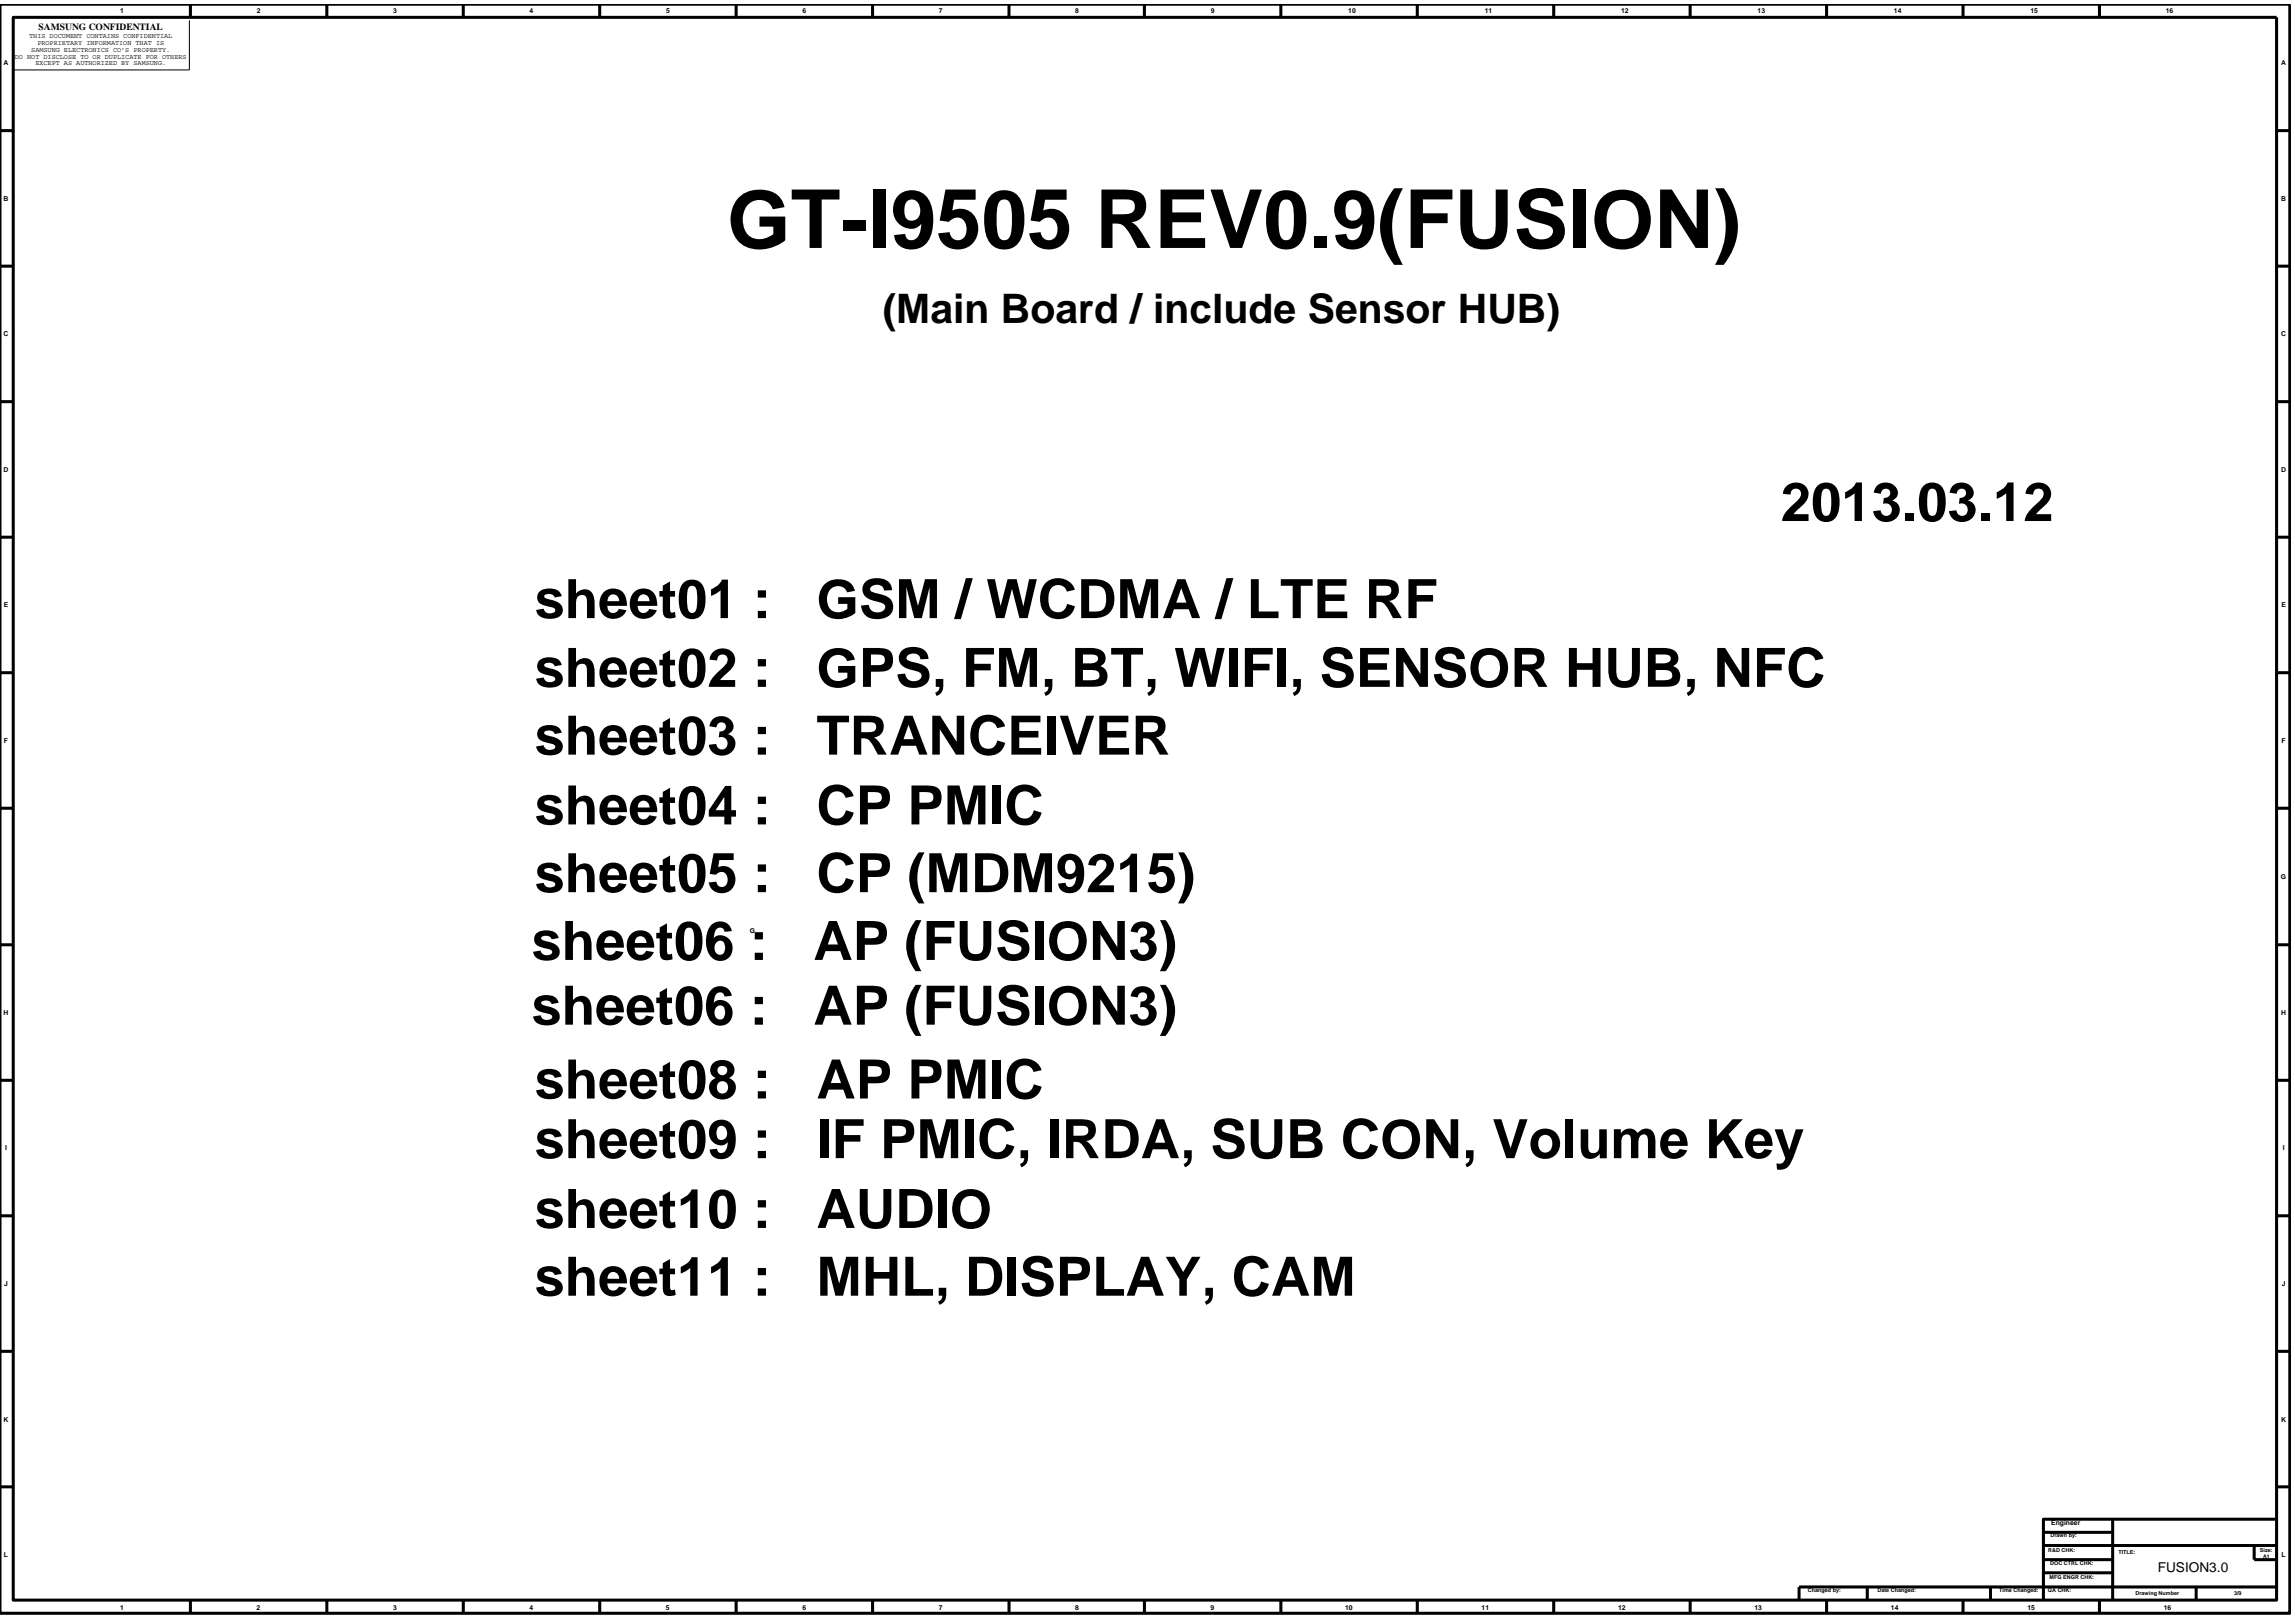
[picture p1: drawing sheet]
<svg xmlns="http://www.w3.org/2000/svg" width="192mm" height="135mm" viewBox="0 0 192 135" stroke-linecap="round" stroke-linejoin="round" font-family="sans-serif">
<defs><g id="words">
<text font-size="6.8" x="60.8" y="20.7">GT-I9505 REV0.9(FUSION)</text>
<g font-size="4.5">
<text x="148.9" y="43.6">2013.03.12</text>
<text x="44.7" y="51.7">sheet01 :</text>
<text x="68.3" y="51.7">GSM / WCDMA / LTE RF</text>
<text x="44.7" y="57.4">sheet02 :</text>
<text x="68.3" y="57.4">GPS, FM, BT, WIFI, SENSOR HUB, NFC</text>
<text x="44.7" y="63.1">sheet03 :</text>
<text x="68.3" y="63.1">TRANCEIVER</text>
<text x="44.7" y="68.9">sheet04 :</text>
<text x="68.3" y="68.9">CP PMIC</text>
<text x="44.7" y="74.6">sheet05 :</text>
<text x="68.3" y="74.6">CP (MDM9215)</text>
<text x="44.4" y="80.3">sheet06 :</text>
<text x="68" y="80.3">AP (FUSION3)</text>
<text x="44.4" y="85.7">sheet06 :</text>
<text x="68" y="85.7">AP (FUSION3)</text>
<text x="44.7" y="91.8">sheet08 :</text>
<text x="68.3" y="91.8">AP PMIC</text>
<text x="44.7" y="96.8">sheet09 :</text>
<text x="68.3" y="96.8">IF PMIC, IRDA, SUB CON, Volume Key</text>
<text x="44.7" y="102.7">sheet10 :</text>
<text x="68.3" y="102.7">AUDIO</text>
<text x="44.7" y="108.3">sheet11 :</text>
<text x="68.3" y="108.3">MHL, DISPLAY, CAM</text>
</g>
<text font-size="3.4" x="73.8" y="27">(Main Board / include Sensor HUB)</text>
<text font-size="1.1" x="180.4" y="131.4">FUSION3.0</text>
<text font-size=".8" x="3.2" y="2.5">SAMSUNG CONFIDENTIAL</text>
<g font-size=".6">
<text x=".3" y="5.5">A</text>
<text x="1.2" y="4.9">DO NOT DISCLOSE TO OR DUPLICATE FOR OTHERS</text>
<text x="2.4" y="3.2">THIS DOCUMENT CONTAINS CONFIDENTIAL</text>
<text x="2.6" y="4.3">SAMSUNG ELECTRONICS CO’S PROPERTY.</text>
<text x="3" y="5.4">EXCEPT AS AUTHORIZED BY SAMSUNG.</text>
<text x="3.1" y="3.7">PROPRIETARY INFORMATION THAT IS</text>
<text x="10.1" y="1.1">1</text>
<text x="21.5" y="1.1">2</text>
<text x="32.9" y="1.1">3</text>
<text x="44.3" y="1.1">4</text>
<text x="55.7" y="1.1">5</text>
<text x="67.1" y="1.1">6</text>
<text x="78.5" y="1.1">7</text>
<text x="89.9" y="1.1">8</text>
<text x="101.2" y="1.1">9</text>
<text x="112.7" y="1.1">10</text>
<text x="124.2" y="1.1">11</text>
<text x="135.6" y="1.1">12</text>
<text x="147" y="1.1">13</text>
<text x="158.4" y="1.1">14</text>
<text x="169.8" y="1.1">15</text>
<text x="181.1" y="1.1">16</text>
<text x="190.8" y="5.5">A</text>
<text x=".3" y="16.8">B</text>
<text x="190.8" y="16.8">B</text>
<text x=".3" y="28.1">C</text>
<text x="190.8" y="28.1">C</text>
<text x=".3" y="39.4">D</text>
<text x="190.8" y="39.5">D</text>
<text x=".3" y="50.8">E</text>
<text x="190.8" y="50.8">E</text>
<text x=".3" y="62.1">F</text>
<text x="190.8" y="62.1">F</text>
<text x="190.7" y="73.5">G</text>
<text x="62.7" y="78">G</text>
<text x=".3" y="84.9">H</text>
<text x="190.8" y="84.9">H</text>
<text x=".4" y="96.2">I</text>
<text x="190.9" y="96.2">I</text>
<text x=".3" y="107.5">J</text>
<text x="190.8" y="107.5">J</text>
<text x=".3" y="118.8">K</text>
<text x="190.8" y="118.8">K</text>
<text x=".3" y="130.2">L</text>
<text x="171.5" y="127.5">Engineer</text>
<text x="190.8" y="130.2">L</text>
<text x="10.1" y="134.6">1</text>
<text x="21.5" y="134.6">2</text>
<text x="32.9" y="134.6">3</text>
<text x="44.3" y="134.6">4</text>
<text x="55.7" y="134.6">5</text>
<text x="67.1" y="134.6">6</text>
<text x="78.5" y="134.6">7</text>
<text x="89.9" y="134.6">8</text>
<text x="101.2" y="134.6">9</text>
<text x="112.5" y="134.6">10</text>
<text x="123.9" y="134.6">11</text>
<text x="135.3" y="134.6">12</text>
<text x="146.7" y="134.6">13</text>
<text x="158.1" y="134.6">14</text>
<text x="169.5" y="134.6">15</text>
<text x="180.9" y="134.6">16</text>
</g>
<g font-size=".5">
<text x="171.3" y="129.7">R&amp;D CHK:</text>
<text x="171.4" y="132">MFG ENGR CHK:</text>
<text x="171.4" y="130.8">DOC CTRL CHK:</text>
<text x="171.5" y="128.5">Drawn by:</text>
<text x="177.1" y="129.9">TITLE:</text>
<text x="189" y="129.7">Size:</text>
<text x="151.2" y="133.1">Changed by:</text>
<text x="157" y="133.1">Date Changed:</text>
<text x="167.2" y="133.1">Time Changed:</text>
<text x="171.3" y="133.1">QA CHK:</text>
<text x="178.6" y="133.3">Drawing Number</text>
<text x="186.8" y="133.3">3/9</text>
</g>
<text font-size=".4" x="189.3" y="130.2">A1</text>
</g></defs>
<g fill="none" stroke="#000" stroke-width=".25">
<path d="M0 .4h191.5v134.5h-191.5zM0 10.9h1.1M1.1 1.5h189.3v132.3h-189.3zM15.9 .4v1.1M27.3 .4v1.1M38.7 .4v1.1M50.1 .4v1.1M61.6 .4v1.1M73 .4v1.1M84.4 .4v1.1M95.7 .4v1.1M107.1 .4v1.1"/>
<path d="M118.5 .4v1.1M129.9 .4v1.1M141.3 .4v1.1M152.7 .4v1.1M164.1 .4v1.1M175.6 .4v1.1M190.4 10.9h1.1M0 33.6h1.1M0 22.3h1.1M190.4 33.6h1.1M190.4 22.3h1.1M0 56.2h1.1"/>
<path d="M0 44.9h1.1M190.4 56.2h1.1M190.4 44.9h1.1M0 79h1.1M0 67.6h1.1M190.4 79h1.1M190.4 67.6h1.1M0 90.3h1.1M190.4 90.3h1.1M0 101.6h1.1M0 113h1.1M190.4 101.6h1.1"/>
<path d="M190.4 113h1.1M0 124.3h1.1M15.9 133.8v1.1M27.3 133.8v1.1M38.7 133.8v1.1M50.1 133.8v1.1M61.6 133.8v1.1M73 133.8v1.1M84.4 133.8v1.1M95.7 133.8v1.1M107.1 133.8v1.1M118.5 133.8v1.1"/>
<path d="M129.9 133.8v1.1M141.3 133.8v1.1M152.7 133.8v1.1M156.1 132.7v1.1M164.2 133.8v1.1M166.4 132.7v1.1M170.9 129.2h19.5M170.9 131.5h5.8M170.9 128.1h5.8M170.9 130.4h5.8M175.6 133.8v1.1M176.7 127v6.8"/>
<path d="M183.6 132.6v1.2M188.5 129.2v1.2h1.9M190.4 127h-19.5v6.8M190.4 124.3h1.1M190.4 132.7h-40v1.1"/>
</g>
<path d="M15.8 1.7v4.1h-14.7" fill="none" stroke="#000" stroke-width=".08"/>
<use href="#words"/>
</svg>
